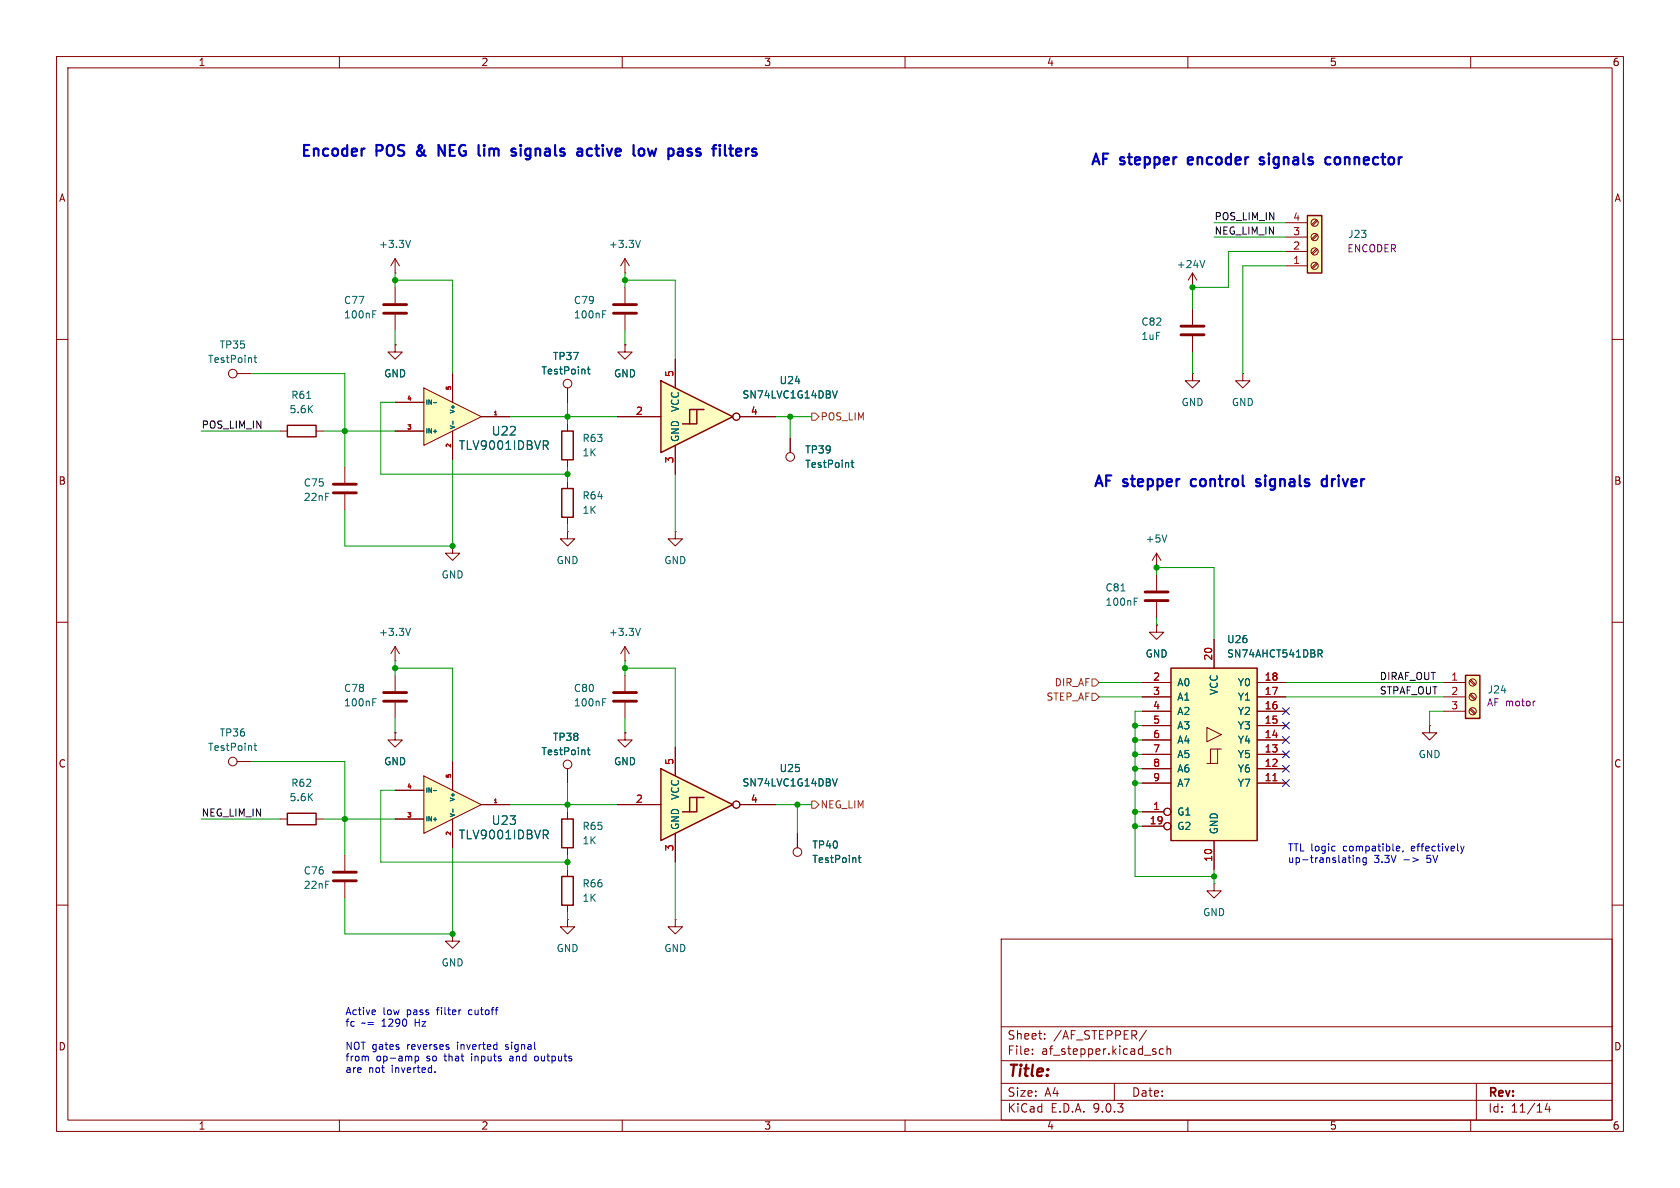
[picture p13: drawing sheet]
<svg xmlns="http://www.w3.org/2000/svg" width="297mm" height="210mm" viewBox="0 0 297 210" stroke-linecap="round" stroke-linejoin="round" font-family="sans-serif">
<defs><g id="words">
<text font-size="2.8" fill="#840000" x="178" y="190.9">Title:</text>
<g font-size="2.7" fill="#0000c2">
<text x="52.9" y="28.2">Encoder</text>
<text x="66.5" y="28.2">POS</text>
<text x="74.4" y="28.2">&amp;</text>
<text x="79" y="28.2">NEG</text>
<text x="86.8" y="28.2">lim</text>
<text x="93.5" y="28.2">signals</text>
<text x="105.9" y="28.2">active</text>
<text x="116.5" y="28.2">low</text>
<text x="123.4" y="28.2">pass</text>
<text x="132.2" y="28.2">filters</text>
<text x="192.6" y="29.7">AF</text>
<text x="198" y="29.7">stepper</text>
<text x="210.8" y="29.7">encoder</text>
<text x="224.2" y="29.7">signals</text>
<text x="236.6" y="29.7">connector</text>
<text x="193.1" y="86.6">AF</text>
<text x="198.6" y="86.6">stepper</text>
<text x="211.3" y="86.6">control</text>
<text x="223.6" y="86.6">signals</text>
<text x="236" y="86.6">driver</text>
</g>
<g font-size="2.1" fill="#006464">
<text x="86.8" y="77.2">U22</text>
<text x="81" y="79.7">TLV9001IDBVR</text>
<text x="81" y="148.6">TLV9001IDBVR</text>
<text x="86.8" y="146">U23</text>
</g>
<g font-size="2.1" fill="#840000">
<text x="178" y="184">Sheet:</text>
<text x="186.2" y="184">/AF_STEPPER/</text>
<text x="178" y="186.7">File:</text>
<text x="184.1" y="186.7">af_stepper.kicad_sch</text>
<text x="178" y="196.9">KiCad</text>
<text x="178" y="194.1">Size:</text>
<text x="184.7" y="194.1">A4</text>
<text x="185.7" y="196.9">E.D.A.</text>
<text x="193.3" y="196.9">9.0.3</text>
<text x="200" y="194.1">Date:</text>
<text x="263" y="194.3">Rev:</text>
<text x="263" y="196.9">Id:</text>
<text x="267.1" y="196.9">11/14</text>
</g>
<g font-size="1.8" fill="#840000">
<text x="35" y="11.9">1</text>
<text x="85" y="11.9">2</text>
<text x="135" y="11.9">3</text>
<text x="185" y="11.9">4</text>
<text x="235" y="11.9">5</text>
<text x="285" y="11.9">6</text>
<text x="10.3" y="35.9">A</text>
<text x="285.3" y="35.9">A</text>
<text x="10.3" y="85.9">B</text>
<text x="285.3" y="85.9">B</text>
<text x="10.3" y="135.9">C</text>
<text x="285.3" y="135.9">C</text>
<text x="10.3" y="185.9">D</text>
<text x="285.3" y="185.9">D</text>
<text x="35" y="199.9">1</text>
<text x="85" y="199.9">2</text>
<text x="135" y="199.9">3</text>
<text x="185" y="199.9">4</text>
<text x="235" y="199.9">5</text>
<text x="285" y="199.9">6</text>
</g>
<g font-size="1.8" fill="#0f0f0f">
<text x="214.6" y="39">POS_LIM_IN</text>
<text x="214.6" y="41.6">NEG_LIM_IN</text>
<text x="35.6" y="75.9">POS_LIM_IN</text>
<text x="243.8" y="120.3">DIRAF_OUT</text>
<text x="243.8" y="122.8">STPAF_OUT</text>
<text x="35.6" y="144.4">NEG_LIM_IN</text>
</g>
<g font-size="1.8" fill="#a90000">
<text x="228.5" y="41.7">3</text>
<text x="228.5" y="39.1">4</text>
<text x="228.5" y="46.7">1</text>
<text x="228.5" y="44.2">2</text>
<text x="119.1" y="66.7" transform="rotate(-90 119.1 66.7)">5</text>
<text x="112.3" y="73.4">2</text>
<text x="132.6" y="73.4">4</text>
<text x="119.1" y="82" transform="rotate(-90 119.1 82)">3</text>
<text x="214.4" y="116.9" transform="rotate(-90 214.4 116.9)">20</text>
<text x="203.8" y="120.4">2</text>
<text x="203.8" y="122.9">3</text>
<text x="203.8" y="125.5">4</text>
<text x="223.5" y="120.4">18</text>
<text x="223.5" y="122.9">17</text>
<text x="223.5" y="125.5">16</text>
<text x="256.5" y="120.4">1</text>
<text x="256.5" y="122.9">2</text>
<text x="256.5" y="125.5">3</text>
<text x="203.8" y="128">5</text>
<text x="203.8" y="130.6">6</text>
<text x="223.5" y="128">15</text>
<text x="223.5" y="130.6">14</text>
<text x="119.1" y="135.3" transform="rotate(-90 119.1 135.3)">5</text>
<text x="203.8" y="133.1">7</text>
<text x="203.8" y="135.6">8</text>
<text x="223.5" y="133.1">13</text>
<text x="223.5" y="135.6">12</text>
<text x="112.3" y="142">2</text>
<text x="132.6" y="142">4</text>
<text x="203.8" y="138.2">9</text>
<text x="203.8" y="143.3">1</text>
<text x="223.5" y="138.2">11</text>
<text x="203.2" y="145.8">19</text>
<text x="119.1" y="150.6" transform="rotate(-90 119.1 150.6)">3</text>
<text x="214.4" y="152.4" transform="rotate(-90 214.4 152.4)">10</text>
</g>
<g font-size="1.8" fill="#006464">
<text x="66.9" y="44">+3.3V</text>
<text x="107.5" y="44">+3.3V</text>
<text x="207.9" y="47.6">+24V</text>
<text x="238.2" y="42.3">J23</text>
<text x="60.7" y="53.9">C77</text>
<text x="101.4" y="53.9">C79</text>
<text x="60.7" y="56.5">100nF</text>
<text x="101.4" y="56.5">100nF</text>
<text x="201.7" y="57.8">C82</text>
<text x="36.7" y="64.4">TestPoint</text>
<text x="38.7" y="61.8">TP35</text>
<text x="97.6" y="63.9">TP37</text>
<text x="201.7" y="60.3">1uF</text>
<text x="51.4" y="70.7">R61</text>
<text x="67.8" y="66.9">GND</text>
<text x="95.6" y="66.4">TestPoint</text>
<text x="108.5" y="66.9">GND</text>
<text x="131.2" y="70.6">SN74LVC1G14DBV</text>
<text x="137.7" y="68.1">U24</text>
<text x="208.8" y="72">GND</text>
<text x="217.7" y="72">GND</text>
<text x="51.1" y="73.3">5.6K</text>
<text x="120.2" y="72.9" transform="rotate(-90 120.2 72.9)">VCC</text>
<text x="102.9" y="80.9">1K</text>
<text x="102.9" y="78.3">R63</text>
<text x="120.2" y="78.2" transform="rotate(-90 120.2 78.2)">GND</text>
<text x="142.2" y="82.9">TestPoint</text>
<text x="142.2" y="80.4">TP39</text>
<text x="53.6" y="86.2">C75</text>
<text x="53.6" y="88.7">22nF</text>
<text x="102.9" y="88.5">R64</text>
<text x="102.9" y="91">1K</text>
<text x="98.3" y="99.9">GND</text>
<text x="117.3" y="99.9">GND</text>
<text x="202.4" y="96.1">+5V</text>
<text x="78" y="102.5">GND</text>
<text x="195.3" y="107.3">100nF</text>
<text x="195.3" y="104.7">C81</text>
<text x="66.9" y="112.6">+3.3V</text>
<text x="107.5" y="112.6">+3.3V</text>
<text x="216.8" y="113.9">U26</text>
<text x="202.4" y="116.4">GND</text>
<text x="216.8" y="116.4">SN74AHCT541DBR</text>
<text x="60.7" y="125.1">100nF</text>
<text x="60.7" y="122.5">C78</text>
<text x="101.4" y="125.1">100nF</text>
<text x="101.4" y="122.5">C80</text>
<text x="208" y="121.5">A0</text>
<text x="208" y="124.1">A1</text>
<text x="215.5" y="123" transform="rotate(-90 215.5 123)">VCC</text>
<text x="218.7" y="121.5">Y0</text>
<text x="218.7" y="124.1">Y1</text>
<text x="262.9" y="122.8">J24</text>
<text x="38.7" y="130.4">TP36</text>
<text x="97.6" y="131.2">TP38</text>
<text x="208" y="126.6">A2</text>
<text x="208" y="129.1">A3</text>
<text x="208" y="131.7">A4</text>
<text x="218.7" y="126.6">Y2</text>
<text x="218.7" y="129.1">Y3</text>
<text x="218.7" y="131.7">Y4</text>
<text x="36.7" y="132.9">TestPoint</text>
<text x="67.8" y="135.5">GND</text>
<text x="95.6" y="133.7">TestPoint</text>
<text x="108.5" y="135.5">GND</text>
<text x="137.7" y="136.7">U25</text>
<text x="208" y="134.2">A5</text>
<text x="208" y="136.8">A6</text>
<text x="218.7" y="134.2">Y5</text>
<text x="218.7" y="136.8">Y6</text>
<text x="250.7" y="134.2">GND</text>
<text x="51.1" y="141.8">5.6K</text>
<text x="51.4" y="139.3">R62</text>
<text x="120.2" y="141.5" transform="rotate(-90 120.2 141.5)">VCC</text>
<text x="131.2" y="139.2">SN74LVC1G14DBV</text>
<text x="208" y="139.3">A7</text>
<text x="218.7" y="139.3">Y7</text>
<text x="102.9" y="149.5">1K</text>
<text x="102.9" y="146.9">R65</text>
<text x="120.2" y="146.8" transform="rotate(-90 120.2 146.8)">GND</text>
<text x="208" y="144.4">G1</text>
<text x="208" y="146.9">G2</text>
<text x="215.5" y="147.6" transform="rotate(-90 215.5 147.6)">GND</text>
<text x="53.6" y="154.8">C76</text>
<text x="143.5" y="152.8">TestPoint</text>
<text x="143.5" y="150.2">TP40</text>
<text x="53.6" y="157.3">22nF</text>
<text x="102.9" y="159.6">1K</text>
<text x="102.9" y="157.1">R66</text>
<text x="212.6" y="162.2">GND</text>
<text x="78" y="171">GND</text>
<text x="98.3" y="168.5">GND</text>
<text x="117.3" y="168.5">GND</text>
</g>
<g font-size="1.8" fill="#840084">
<text x="238.1" y="44.8">ENCODER</text>
<text x="262.8" y="125.1">AF motor</text>
</g>
<g font-size="1.8" fill="#725600">
<text x="145" y="74.5">POS_LIM</text>
<text x="184.9" y="124.1">STEP_AF</text>
<text x="186.4" y="121.5">DIR_AF</text>
<text x="145" y="143.1">NEG_LIM</text>
</g>
<g font-size="1.8" fill="#0000c2">
<text x="227.6" y="150.7">TTL logic</text>
<text x="227.6" y="152.8">up-translating</text>
<text x="237.5" y="150.7">compatible,</text>
<text x="242.9" y="152.8">3.3V</text>
<text x="249.8" y="150.7">effectively</text>
<text x="252.5" y="152.8">5V</text>
<text x="61" y="179.7">Active</text>
<text x="67.7" y="179.7">low</text>
<text x="72" y="179.7">pass</text>
<text x="77.5" y="179.7">filter</text>
<text x="83.3" y="179.7">cutoff</text>
<text x="61" y="181.7">fc</text>
<text x="61" y="185.8">NOT gates</text>
<text x="63.9" y="181.7">~=</text>
<text x="67.6" y="181.7">1290</text>
<text x="72.1" y="185.8">reverses</text>
<text x="73.6" y="181.7">Hz</text>
<text x="81.1" y="185.8">inverted</text>
<text x="89.8" y="185.8">signal</text>
<text x="61" y="187.8">from</text>
<text x="61" y="189.9">are</text>
<text x="65.2" y="189.9">not</text>
<text x="66.5" y="187.8">op-amp</text>
<text x="69.3" y="189.9">inverted.</text>
<text x="75.5" y="187.8">so</text>
<text x="78.9" y="187.8">that</text>
<text x="83.8" y="187.8">inputs</text>
<text x="90.8" y="187.8">and</text>
<text x="95.4" y="187.8">outputs</text>
</g>
<g font-size="1.1" fill="#a90000">
<text x="71.9" y="70.9">4</text>
<text x="79.8" y="69.1" transform="rotate(-90 79.8 69.1)">5</text>
<text x="71.9" y="75.9">3</text>
<text x="79.8" y="79.3" transform="rotate(-90 79.8 79.3)">2</text>
<text x="79.8" y="137.7" transform="rotate(-90 79.8 137.7)">5</text>
<text x="71.9" y="139.4">4</text>
<text x="71.9" y="144.5">3</text>
<text x="79.8" y="147.8" transform="rotate(-90 79.8 147.8)">2</text>
</g>
<g font-size="1.1" fill="#006464">
<text x="75.2" y="71.7">IN-</text>
<text x="75.2" y="76.8">IN+</text>
<text x="80.6" y="75.9" transform="rotate(-90 80.6 75.9)">V-</text>
<text x="80.6" y="73.3" transform="rotate(-90 80.6 73.3)">V+</text>
<text x="75.2" y="140.3">IN-</text>
<text x="80.6" y="141.9" transform="rotate(-90 80.6 141.9)">V+</text>
<text x="75.2" y="145.4">IN+</text>
<text x="80.6" y="144.5" transform="rotate(-90 80.6 144.5)">V-</text>
</g>
<g font-size=".9" fill="#a90000">
<text x="87.2" y="73.4">1</text>
<text x="87.2" y="142">1</text>
</g>
</g></defs>
<g fill="none" stroke="#840000" stroke-width=".18">
<path d="M10 10h277v190h-277zM12 12h273v186h-273zM60 10v2M110 10v2M160 10v2M210 10v2M260 10v2M10 60h2M49.5 76.2h1.3M55.9 76.2h1.2M285 60h2M61 82.6v2.7"/>
<path d="M61 87.4v2.8M80 96.5v1.3h-1.3l1.3 1.3 1.3-1.3h-1.3M80 96.5h.1M10 110h2M69.8 116.8h.1M69.8 114.3l-.7 1.3M69.8 114.3l.8 1.3M69.8 114.3v2.5M285 110h2M41.9 134.6h2.5M252.7 128.3v1.2h1.3l-1.3 1.3-1.2-1.3h1.2M252.7 128.3h.1"/>
<path d="M49.5 144.8h1.3M55.9 144.8h1.2M100.3 143.5v1.3M100.3 149.9v1.2M10 160h2M80 165.1v1.3h-1.3l1.3 1.2 1.3-1.2h-1.3M80 165.1h.1M100.3 162.6v1.2h-1.2l1.2 1.3 1.3-1.3h-1.3M100.3 162.6h.1M119.4 162.6v1.2h-1.3l1.3 1.3 1.2-1.3h-1.2M119.4 162.6h.1M177 166h108v32h-108z"/>
<path d="M285 160h2M60 198v2M110 198v2M160 198v2M177 194.5h108M177 191.5h108M177 187.5h108M177 181.5h108M182.5 186.3v.1M182.5 185.5v.1M184.7 183.6v.1M184.7 182.8v.1"/>
<path d="M197 191.5v3M202.7 182.1l-1.3 2M205.7 185.5l-.5-.1-.2 .3v.4l.1 .2h.6M206.3 185.5l.2-.1 .4 .1 .1 .9M206.3 184.9v1.5M210 198v2M260 198v2M261 191.5v6.5M273.5 195l-.3 1.1h.9M273.9 195.6v1"/>
<circle cx="41.1" cy="134.6" r=".76"/>
</g>
<path d="M58.9 85.6h4.1M58.9 87.1h4.1" fill="none" stroke="#840000" stroke-width=".51"/>
<path d="M50.8 75.2h5.1v2h-5.1zM50.8 143.8h5.1v2h-5.1zM99.3 144.8h2v5.1h-2z" fill="none" stroke="#840000" stroke-width=".25"/>
<path d="M54.2 70.4h.7M72.6 111.1l-.5 1.2M44.9 131.8h.5M45.1 131.4v1.1l.3 .2" fill="none" stroke="#006464" stroke-width=".18"/>
<path d="M116.8 135.9l12.7 6.3-12.7 6.4z" fill="#ffffc2"/>
<path d="M116.8 135.9l12.7 6.3-12.7 6.4zM123.2 141v2.5h-2.6M124.5 141h-2.6v2.5" fill="none" stroke="#840000" stroke-width=".25"/>
<g fill="none" stroke="#840000" stroke-width=".18">
<path d="M210.8 50.8h.1M210.8 48.3l-.7 1.2M210.8 48.3l.8 1.2M210.8 48.3v2.5M110.5 116.8h.1M110.5 114.3l-.8 1.3M110.5 114.3l.8 1.3M110.5 114.3v2.5M100.3 135.9v2.5M119.4 132.1v5.1M109.2 142.2h7.6M119.4 147.3v5.1"/>
<path d="M130.8 142.2h6.4M141 147.3v2.6"/>
<circle cx="100.3" cy="135.1" r=".76"/>
<circle cx="130.2" cy="142.2" r=".63"/>
<circle cx="141" cy="150.6" r=".76"/>
</g>
<path d="M213 46l-.4 1.3M113.2 111.1l-.4 1.2M103.8 132.6h.5M104 132.2v1l.3 .2M147.2 137.7l.4 1.2 .4-1.2M151.7 151.6h.5M151.9 151.2v1.1l.3 .2" fill="none" stroke="#006464" stroke-width=".18"/>
<path d="M74.9 137.2l10.2 5-10.2 5.1z" fill="#ffffc2"/>
<path d="M69.8 139.7h5.1M74.9 137.2l10.2 5-10.2 5.1zM80 134.6v5.1M69.8 144.8h5.1M80 144.8v5.1M85.1 142.2h5.1M100.3 153.7v1.2M100.3 160v1.3" fill="none" stroke="#840000" stroke-width=".18"/>
<path d="M76.6 139.8h.6M76.6 144.8h.6M80.1 143v.6M96.4 147.5l.5 .8M96.8 146.8l.1 .2-.1 .5" fill="none" stroke="#006464" stroke-width=".18"/>
<path d="M87.4 141.9h.4" fill="none" stroke="#a90000" stroke-width=".18"/>
<path d="M99.3 154.9h2v5.1h-2z" fill="none" stroke="#840000" stroke-width=".25"/>
<path d="M259.1 119.4h2.5v7.6h-2.5z" fill="#ffffc2"/>
<path d="M99.3 76.2h2v5.1h-2zM259.1 119.4h2.5v7.6h-2.5z" fill="none" stroke="#840000" stroke-width=".25"/>
<g fill="none" stroke="#840000" stroke-width=".18">
<path d="M69.8 50.8v2.8M69.8 55.6v2.8M210.8 54.6v2.8M210.8 59.4v2.8M41.9 66h2.5M69.8 61v1.2h-1.2l1.2 1.3 1.3-1.3h-1.3M69.8 61h.1M100.3 74.9v1.3M210.8 66v1.3h-1.3l1.3 1.3 1.3-1.3h-1.3M210.8 66h.1M219.7 66v1.3h-1.3l1.3 1.3 1.3-1.3h-1.3M219.7 66h.1"/>
<path d="M100.3 81.3v1.3M204.5 97.8v2.5M204.5 97.8l-.8 1.3M204.5 97.8l.7 1.3M69.8 119.4v2.8M204.5 110.5v1.3h-1.3l1.3 1.2 1.2-1.2h-1.2M204.5 110.5h.1M204.5 100.3h.1M204.5 101.6v2.8M204.5 106.4v2.8M69.8 129.5v1.3h-1.2l1.2 1.3 1.3-1.3h-1.3M69.8 129.5h.1"/>
<path d="M69.8 124.2v2.8M255.3 120.7h3.8M255.3 123.2h3.8M255.3 125.7h3.8M259.8 120.3l.9 .9M259.8 122.9l.9 .8M259.8 125.4l.9 .8M260 120.1l.9 .9M260 122.7l.9 .8M260 125.2l.9 .9M61 151.1v2.8M61 156v2.8"/>
<path d="M214.6 156.2v1.3h-1.2l1.2 1.3 1.3-1.3h-1.3M214.6 156.2h.1"/>
<circle cx="41.1" cy="66" r=".76"/>
<circle cx="260.3" cy="120.6" r=".63"/>
<circle cx="260.3" cy="123.2" r=".63"/>
<circle cx="260.3" cy="125.7" r=".63"/>
</g>
<path d="M271.4 123.9l-.2 .1" fill="none" stroke="#840084" stroke-width=".18"/>
<path d="M67.8 53.8h4.1M67.8 55.4h4.1M208.8 57.7h4.1M208.8 59.2h4.1M202.4 104.6h4.1M202.4 106.2h4.1M67.8 122.4h4.1M67.8 124h4.1M58.9 154.2h4.1M58.9 155.7h4.1" fill="none" stroke="#840000" stroke-width=".51"/>
<path d="M65.9 55.5h.4M65.9 54.9h.6M44.9 63.2h.5M45.1 62.8v1.1l.3 .2M206.3 94.6l-.4 1.2M198.2 104.5h.7M200.5 106.3h.4M200.5 105.7h.6M65.9 124.1h.4M65.9 123.5h.6" fill="none" stroke="#006464" stroke-width=".18"/>
<path d="M231.1 38.1h2.6v10.2h-2.6z" fill="#ffffc2"/>
<path d="M231.1 38.1h2.6v10.2h-2.6z" fill="none" stroke="#840000" stroke-width=".25"/>
<g fill="none" stroke="#840000" stroke-width=".18">
<path d="M227.3 39.4h3.8M232.7 38.9l-.8 .8M232.9 39l-.8 .9M227.3 47h3.8M227.3 44.5h3.8M227.3 41.9h3.8M232.7 46.5l-.8 .8M232.7 43.9l-.8 .9M232.7 41.4l-.8 .8M232.9 46.7l-.8 .8M232.9 44.1l-.8 .9M232.9 41.6l-.8 .8"/>
<circle cx="232.4" cy="39.4" r=".63"/>
<circle cx="232.4" cy="44.4" r=".63"/>
<circle cx="232.4" cy="41.9" r=".63"/>
<circle cx="232.4" cy="47" r=".63"/>
</g>
<path d="M207 118.1h15.2v30.5h-15.2z" fill="#ffffc2"/>
<g fill="none" stroke="#840000" stroke-width=".18">
<path d="M69.8 48.3h.1M69.8 45.7l-.7 1.3M69.8 45.7l.8 1.3M69.8 45.7v2.6M110.5 48.3h.1M110.5 45.7v2.6M110.5 50.8v2.8M110.5 55.6v2.8M110.5 45.7l-.8 1.3M110.5 45.7l.8 1.3M110.5 61v1.2h-1.3l1.3 1.3 1.3-1.3h-1.3M110.5 61h.1"/>
<path d="M100.3 94v1.3h-1.2l1.2 1.2 1.3-1.2h-1.3M100.3 94h.1M100.3 85.1v1.3M100.3 91.4v1.3M119.4 94v1.3h-1.3l1.3 1.2 1.2-1.2h-1.2M119.4 94h.1M214.6 113v5.1M201.9 120.7h5.1M201.9 123.2h5.1M201.9 125.7h5.1M201.9 128.3h5.1M201.9 130.8h5.1"/>
<path d="M201.9 133.4h5.1M201.9 135.9h5.1M201.9 138.4h5.1M213.4 128.6l2.5 1.3-2.5 1.2zM215.3 132.4h-1.3v2.6M215.9 132.4h-.6v2.6h-1.9M222.2 120.7h5.1M222.2 123.2h5.1M222.2 125.7h5.1M222.2 128.3h5.1M222.2 130.8h5.1M222.2 133.4h5.1"/>
<path d="M222.2 135.9h5.1M222.2 138.4h5.1M201.9 143.5h3.8M201.9 146.1h3.8M214.6 148.6v5.1"/>
<circle cx="206.4" cy="143.5" r=".63"/>
<circle cx="206.4" cy="146" r=".63"/>
</g>
<path d="M99.3 86.4h2v5h-2zM207 118.1h15.2v30.5h-15.2z" fill="none" stroke="#840000" stroke-width=".25"/>
<path d="M225 138h.8" fill="none" stroke="#a90000" stroke-width=".18"/>
<path d="M72.6 42.5l-.5 1.3M106.5 55.5h.5M106.5 54.9h.6M113.2 42.5l-.4 1.3M233 114.9h.5l.2 .2-.1 .4h-.6M233.3 115.5l.4 .6" fill="none" stroke="#006464" stroke-width=".18"/>
<path d="M108.5 53.8h4M108.5 55.4h4" fill="none" stroke="#840000" stroke-width=".51"/>
<path d="M74.9 68.6l10.2 5.1-10.2 5z" fill="#ffffc2"/>
<path d="M69.8 71.1h5.1M69.8 76.2h5.1M74.9 68.6l10.2 5.1-10.2 5zM80 66v5.1M80 76.2v5.1M85.1 73.7h5.1" fill="none" stroke="#840000" stroke-width=".18"/>
<path d="M76.6 71.2h.6M76.6 76.3h.6M80.1 74.4v.6M96.4 78.7l.5 .7M96.8 78l.1 .2-.1 .4" fill="none" stroke="#006464" stroke-width=".18"/>
<path d="M87.4 73.3h.4" fill="none" stroke="#a90000" stroke-width=".18"/>
<path d="M116.8 67.3l12.7 6.4-12.7 6.3z" fill="#ffffc2"/>
<path d="M116.8 67.3l12.7 6.4-12.7 6.3zM123.2 72.4v2.5h-2.6M124.5 72.4h-2.6v2.5" fill="none" stroke="#840000" stroke-width=".25"/>
<g fill="none" stroke="#840000" stroke-width=".18">
<path d="M69.8 61h.1M69.8 71.1h5.1M69.8 76.2h5.1M80 66v5.1M80 76.2v5.1M85.1 73.7h5.1M100.3 68.6v2.5M109.2 73.7h7.6M110.5 61h.1M119.4 63.5v5.1M119.4 78.7v5.1M130.8 73.7h6.4"/>
<path d="M139.7 77.5v2.5M110.5 119.4v2.8M204.5 110.5h.1M214.6 113v5.1M69.8 129.5h.1M69.8 139.7h5.1M80 134.6v5.1M100.3 135.9v2.5M110.5 129.5v1.3h-1.3l1.3 1.3 1.3-1.3h-1.3M110.5 129.5h.1M110.5 124.2v2.8M119.4 132.1v5.1"/>
<path d="M201.9 120.7h5.1M201.9 123.2h5.1M201.9 125.7h5.1M201.9 128.3h5.1M201.9 130.8h5.1M201.9 133.4h5.1M201.9 135.9h5.1M201.9 138.4h5.1M222.2 120.7h5.1M222.2 123.2h5.1M222.2 125.7h5.1M222.2 128.3h5.1"/>
<path d="M222.2 130.8h5.1M222.2 133.4h5.1M222.2 135.9h5.1M222.2 138.4h5.1M69.8 144.8h5.1M80 144.8v5.1M85.1 142.2h5.1M109.2 142.2h7.6M119.4 147.3v5.1M130.8 142.2h6.4M141 147.3v2.6M201.9 143.5h3.8"/>
<path d="M201.9 146.1h3.8M214.6 148.6v5.1"/>
<circle cx="100.3" cy="67.8" r=".76"/>
<circle cx="130.2" cy="73.7" r=".63"/>
<circle cx="139.7" cy="80.8" r=".76"/>
<circle cx="130.2" cy="142.2" r=".63"/>
<circle cx="206.4" cy="143.5" r=".63"/>
<circle cx="206.4" cy="146" r=".63"/>
</g>
<g fill="none" stroke="#006464" stroke-width=".18">
<path d="M76.6 71.2h.6M76.6 76.3h.6M80.1 74.4v.6M96.4 78.7l.5 .7M96.8 78l.1 .2-.1 .4M103.8 65.3h.5M104 64.8v1.1l.3 .2M147.2 69.1l.4 1.3 .4-1.3M150.5 81.8h.4M150.6 81.4v1l.3 .2M233 114.9h.5l.2 .2-.1 .4h-.6M233.3 115.5l.4 .6"/>
<path d="M76.6 139.8h.6M103.8 132.6h.5M104 132.2v1l.3 .2M106.5 124.1h.5M106.5 123.5h.6M147.2 137.7l.4 1.2 .4-1.2M76.6 144.8h.6M80.1 143v.6M96.4 147.5l.5 .8M96.8 146.8l.1 .2-.1 .5M151.7 151.6h.5M151.9 151.2v1.1l.3 .2"/>
</g>
<path d="M108.5 122.4h4M108.5 124h4" fill="none" stroke="#840000" stroke-width=".51"/>
<path d="M143.5 73h.6l.7 .7-.7 .6h-.6zM193 122.6h.7l.6 .6-.6 .6h-.7zM193 120h.7l.6 .7-.6 .6h-.7zM143.5 141.6h.6l.7 .6-.7 .7h-.6z" fill="none" stroke="#725600" stroke-width=".18"/>
<g fill="none" stroke="#009600" stroke-width=".18">
<path d="M214.6 39.4h12.7M69.8 49.5h10.2v16.5M69.8 48.3v2.5M69.8 58.4v2.6M110.5 49.5h8.9v14M110.5 48.3v2.5M110.5 58.4v2.6M214.6 41.9h12.7M227.3 47h-7.6v19M227.3 44.5h-10.1v6.3h-6.4v3.8M35.6 76.2h13.9M44.4 66h16.6v16.6"/>
<path d="M57.1 76.2h12.7M69.8 71.1h-2.5v12.7h33M90.2 73.7h19M100.3 71.1v3.8M137.2 73.7h6.3M139.7 73.7v3.8M210.8 62.2v3.8M80 81.3v15.2h-19v-6.3M100.3 82.6v2.5M100.3 92.7v1.3M119.4 83.8v10.2M69.8 118.1h10.2v16.5"/>
<path d="M69.8 116.8v2.6M110.5 118.1h8.9v14M110.5 116.8v2.6M204.5 101.6v-1.3h10.1v12.7M204.5 109.2v1.3M44.4 134.6h16.6v16.5M69.8 139.7h-2.5v12.7h33M69.8 127v2.5M100.3 138.4v5.1M110.5 127v2.5M194.3 123.2h7.6M194.3 120.7h7.6"/>
<path d="M200.7 128.3h1.2M200.7 130.8h1.2M200.7 133.4h1.2M200.7 138.4h1.2M200.7 135.9h1.2M201.9 125.7h-1.2v29.2h13.9M227.3 123.2h28M227.3 120.7h28M255.3 125.7h-2.6v2.6M35.6 144.8h13.9M57.1 144.8h12.7M80 149.9v15.2h-19v-6.3"/>
<path d="M90.2 142.2h19M100.3 151.1v2.6M119.4 152.4v10.2M137.2 142.2h6.3M141 142.2v5.1M200.7 143.5h1.2M200.7 146.1h1.2M214.6 153.7v2.5M100.3 161.3v1.3"/>
</g>
<path d="M226.7 135.3l1.2 1.2M226.7 137.8l1.2 1.2M226.7 127.7l1.2 1.2M226.7 130.2l1.2 1.2M226.7 125.1l1.2 1.2M226.7 132.7l1.2 1.3M227.9 135.3l-1.2 1.2M227.9 137.8l-1.2 1.2M227.9 127.7l-1.2 1.2M227.9 130.2l-1.2 1.2M227.9 125.1l-1.2 1.2M227.9 132.7l-1.2 1.3" fill="none" stroke="#000084" stroke-width=".18"/>
<g fill="none" stroke="#0000c2" stroke-width=".38">
<path d="M64.3 26.3h.2M77.5 27.5v-1.9l1.1 1.9M85.6 25.6v.2M85.6 26.3v1.2M85.6 25.6l-.1 .1 .1 .1M85.6 25.6l.1 .1-.1 .1M92 25.6v.2M92 26.3v1.2M92 25.6v.1v.1M92 25.6l.1 .1-.1 .1M104.7 26.4l-.6-.1-.4 .3v.6l.2 .2 .2 .1 .6-.1M114.5 26.3l.4 1.2 .4-.9 .3 .9 .4-1.2"/>
<path d="M121.8 26.3l.5 .1M121.8 26.9l.5 .1v.3l-.2 .2h-.4M126.6 25.6l-.4 .1v.2M127.2 25.6v.1v.1M127.2 25.6l.1 .1-.1 .1M127.2 25.6v.2M128.2 25.6v1.7M129.1 25.6v1.7M130.2 26.4l.6-.1 .2 .1 .1 .3-1 .2M130.2 27.4l.2 .1 .6-.1M222.7 29l.2 .1 .5-.1M223.4 27.9l-.4-.1-.3 .3 .1 .2 .6 .2"/>
<path d="M235.2 27.9l-.5-.1-.4 .4v.5l.2 .3 .2 .1 .5-.1M222.1 85.9l.1 .1 .6-.1M222.8 84.8l-.5-.1-.2 .3v.2l.7 .2M234.6 84.8l-.6-.1-.3 .3v.6l.1 .3 .2 .1 .6-.1M234.6 84.1v1.9"/>
</g>
<g fill="none" stroke="#0000c2" stroke-width=".18">
<path d="M235.9 149.6h.1M236 150.4h-.1M239.2 151.6v.9M239.8 151.6v.9M239.9 151.7h-.1M240.3 151.7l.1 .8M241 151.7l-.1 .2 .1 .5 .2 .1 .3-.1M241.5 151.6v1.1l-.2 .2-.3-.1M247 149.6h.4l.1 .3-.6 .1M247.4 150.4h-.4M248.1 150.4l-.2 .2M248.2 152h1"/>
<path d="M249.8 151.6l.9 .4-.9 .4M258.2 149.6l.3 .8M258.5 150.4l-.3 .5M258.8 149.6l-.3 .8M66.3 178.6l.1 .2-.6 .1M81.4 178.5h.1M65.1 186.8v.7M73.4 186.7v1.3M73.4 186.8l.4-.1 .2 .2-.1 .6h-.5M76.9 189.5v.1M90.3 187.1l-.2 .1 .2 .3M94.6 186.8l-.1 .5 .1 .2h.3"/>
</g>
<path d="M87.4 73.3h.4M225 138h.8M87.4 141.9h.4" fill="none" stroke="#a90000" stroke-width=".18"/>
<g fill="#009600" stroke="#009600" stroke-width=".18">
<circle cx="80" cy="165.1" r=".46"/>
<circle cx="61" cy="144.8" r=".46"/>
<circle cx="204.5" cy="100.3" r=".46"/>
<circle cx="210.8" cy="50.8" r=".46"/>
<circle cx="61" cy="76.2" r=".46"/>
<circle cx="80" cy="96.5" r=".46"/>
<circle cx="69.8" cy="118.1" r=".46"/>
<circle cx="200.7" cy="133.4" r=".46"/>
<circle cx="200.7" cy="130.8" r=".46"/>
<circle cx="200.7" cy="138.4" r=".46"/>
<circle cx="200.7" cy="135.9" r=".46"/>
<circle cx="200.7" cy="146.1" r=".46"/>
<circle cx="200.7" cy="143.5" r=".46"/>
<circle cx="214.6" cy="154.9" r=".46"/>
<circle cx="200.7" cy="128.3" r=".46"/>
<circle cx="110.5" cy="49.5" r=".46"/>
<circle cx="69.8" cy="49.5" r=".46"/>
<circle cx="100.3" cy="83.8" r=".46"/>
<circle cx="100.3" cy="73.7" r=".46"/>
<circle cx="139.7" cy="73.7" r=".46"/>
<circle cx="100.3" cy="142.2" r=".46"/>
<circle cx="100.3" cy="152.4" r=".46"/>
<circle cx="110.5" cy="118.1" r=".46"/>
<circle cx="141" cy="142.2" r=".46"/>
</g>
<use href="#words"/>
</svg>
